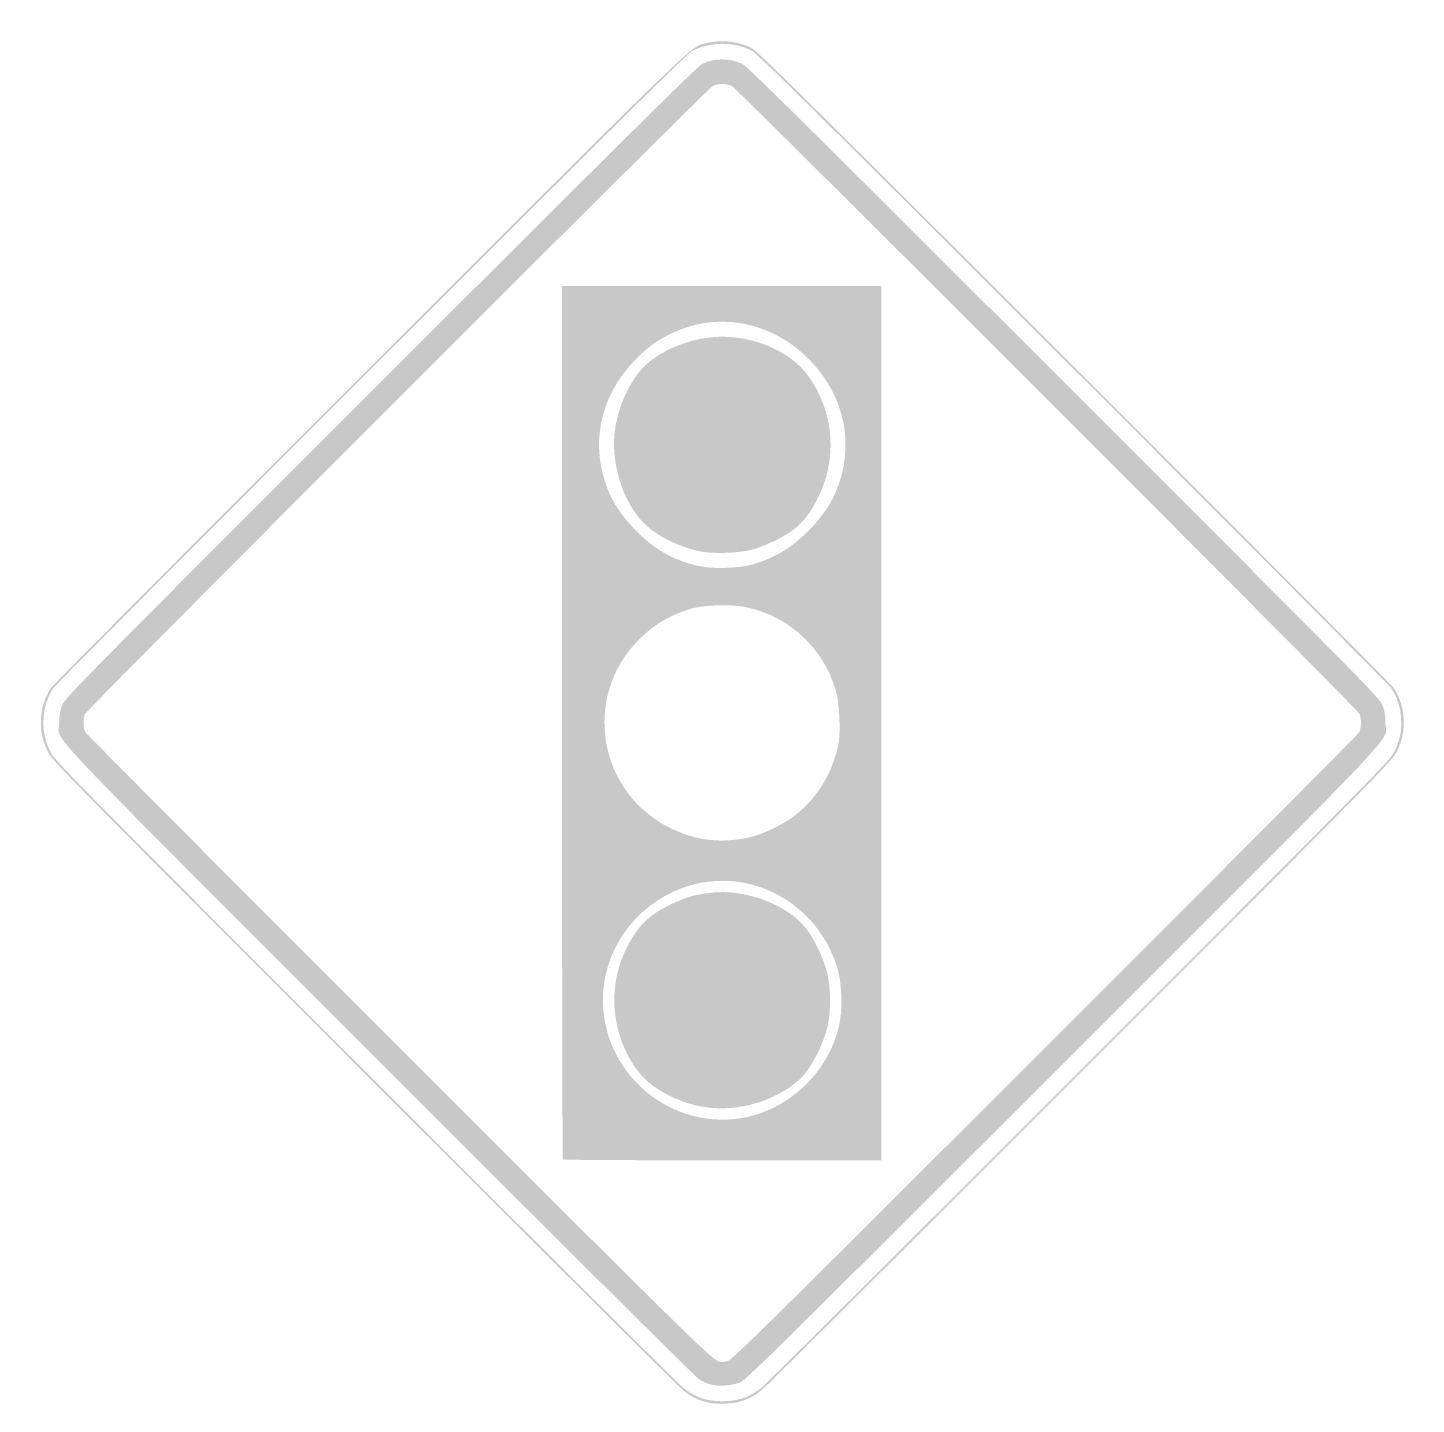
# Model space of a CAD drawing. Header units: inches. Extents: x -21.6 to 21.6, y -21.2 to 21.6.
import ezdxf

# ---------------------------------------------------------------- set-up
doc = ezdxf.new("R2010")
doc.units = ezdxf.units.IN
doc.header["$MEASUREMENT"] = 0

msp = doc.modelspace()

# ---------------------------------------------------------------- hatches: boundary and pattern name
h = msp.add_hatch(color=7)
edge = h.paths.add_edge_path()
edge.add_spline(control_points=[(-0.511, -21.157), (-0.791, -21.077), (-0.951, -20.995), (-1.201, -20.806), (-1.329, -20.708), (-5.802, -16.257), (-11.142, -10.913), (-20.492, -1.556), (-20.855, -1.188), (-20.989, -0.914), (-21.169, -0.548), (-21.228, -0.256), (-21.203, 0.137), (-21.18, 0.485), (-21.077, 0.8), (-20.9, 1.065), (-20.836, 1.16), (-16.36, 5.66), (-10.952, 11.065), (-0.384, 21.627), (-1.01, 21.025), (-0.462, 21.154), (-0.005, 21.262), (0.49, 21.204), (0.914, 20.994), (1.082, 20.91), (2.905, 19.108), (10.952, 11.065), (16.36, 5.66), (20.836, 1.16), (20.9, 1.065), (21.077, 0.8), (21.18, 0.485), (21.203, 0.137), (21.228, -0.256), (21.169, -0.548), (20.989, -0.914), (20.855, -1.188), (20.492, -1.556), (11.142, -10.913), (5.802, -16.257), (1.329, -20.708), (1.201, -20.806), (0.947, -20.998), (0.793, -21.075), (0.491, -21.158), (0.247, -21.225), (-0.275, -21.225), (-0.511, -21.157)], knot_values=[0, 0, 0, 0, 1, 1, 1, 2, 2, 2, 3, 3, 3, 4, 4, 4, 5, 5, 5, 6, 6, 6, 7, 7, 7, 8, 8, 8, 9, 9, 9, 10, 10, 10, 11, 11, 11, 12, 12, 12, 13, 13, 13, 14, 14, 14, 15, 15, 15, 16, 16, 16, 16], degree=3, periodic=0)
edge = h.paths.add_edge_path(flags=0)
edge.add_spline(control_points=[(0.491, -21.079), (0.793, -20.996), (0.947, -20.919), (1.201, -20.727), (1.329, -20.63), (5.785, -16.196), (11.103, -10.874), (20.415, -1.555), (20.776, -1.188), (20.911, -0.914), (21.09, -0.548), (21.15, -0.256), (21.124, 0.137), (21.101, 0.485), (20.999, 0.8), (20.821, 1.065), (20.758, 1.16), (16.299, 5.642), (10.913, 11.025), (2.898, 19.036), (1.082, 20.832), (0.914, 20.915), (0.345, 21.198), (-0.345, 21.198), (-0.914, 20.915), (-1.082, 20.832), (-2.898, 19.036), (-10.913, 11.025), (-16.299, 5.642), (-20.758, 1.16), (-20.821, 1.065), (-20.999, 0.8), (-21.101, 0.485), (-21.124, 0.137), (-21.15, -0.256), (-21.09, -0.548), (-20.911, -0.914), (-20.776, -1.188), (-20.415, -1.555), (-11.103, -10.874), (-5.785, -16.196), (-1.329, -20.63), (-1.201, -20.727), (-0.813, -21.021), (-0.5, -21.128), (-0.02, -21.132), (0.153, -21.133), (0.383, -21.109), (0.491, -21.079)], knot_values=[0, 0, 0, 0, 1, 1, 1, 2, 2, 2, 3, 3, 3, 4, 4, 4, 5, 5, 5, 6, 6, 6, 7, 7, 7, 8, 8, 8, 9, 9, 9, 10, 10, 10, 11, 11, 11, 12, 12, 12, 13, 13, 13, 14, 14, 14, 15, 15, 15, 16, 16, 16, 16], degree=3, periodic=0)
h = msp.add_hatch(color=7)
edge = h.paths.add_edge_path()
edge.add_spline(control_points=[(-0.356, -20.612), (-0.455, -20.584), (-0.614, -20.515), (-0.71, -20.458), (-0.811, -20.397), (-4.987, -16.247), (-10.67, -10.56), (-21.616, 0.396), (-20.64, -0.636), (-20.638, -0.02), (-20.638, 0.21), (-20.613, 0.358), (-20.548, 0.53), (-20.461, 0.759), (-20.157, 1.068), (-10.632, 10.592), (-2.986, 18.237), (-0.766, 20.436), (-0.626, 20.501), (-0.221, 20.69), (0.221, 20.69), (0.626, 20.501), (0.766, 20.436), (2.984, 18.239), (10.632, 10.592), (20.152, 1.072), (20.461, 0.759), (20.548, 0.53), (20.614, 0.356), (20.638, 0.211), (20.638, -0.025), (20.64, -0.651), (21.596, 0.359), (10.579, -10.65), (1.75, -19.472), (0.745, -20.464), (0.556, -20.542), (0.298, -20.649), (-0.114, -20.681), (-0.356, -20.612)], knot_values=[0, 0, 0, 0, 1, 1, 1, 2, 2, 2, 3, 3, 3, 4, 4, 4, 5, 5, 5, 6, 6, 6, 7, 7, 7, 8, 8, 8, 9, 9, 9, 10, 10, 10, 11, 11, 11, 12, 12, 12, 13, 13, 13, 13], degree=3, periodic=0)
edge = h.paths.add_edge_path(flags=0)
edge.add_spline(control_points=[(0.177, -19.874), (0.314, -19.838), (1.566, -18.6), (10.049, -10.122), (15.393, -4.782), (19.79, -0.365), (19.821, -0.306), (19.887, -0.182), (19.895, 0.105), (19.836, 0.263), (19.784, 0.404), (0.457, 19.739), (0.289, 19.819), (0.13, 19.894), (-0.13, 19.894), (-0.289, 19.819), (-0.464, 19.735), (-19.784, 0.403), (-19.839, 0.255), (-19.902, 0.089), (-19.895, -0.168), (-19.824, -0.3), (-19.792, -0.362), (-15.401, -4.775), (-10.067, -10.108), (-0.344, -19.828), (-0.265, -19.906), (-0.02, -19.915), (0.002, -19.916), (0.09, -19.897), (0.177, -19.874)], knot_values=[0, 0, 0, 0, 1, 1, 1, 2, 2, 2, 3, 3, 3, 4, 4, 4, 5, 5, 5, 6, 6, 6, 7, 7, 7, 8, 8, 8, 9, 9, 9, 10, 10, 10, 10], degree=3, periodic=0)
h = msp.add_hatch(color=7)
edge = h.paths.add_edge_path()
edge.add_spline(control_points=[(-4.963, -13.605), (-4.977, -13.591), (-4.989, -7.466), (-4.989, 0.007)], knot_values=[0, 0, 0, 0, 1, 1, 1, 1], degree=3, periodic=0)
edge.add_line((-4.989, 0.007), (-4.989, 13.592))
edge.add_line((-4.989, 13.592), (-0.02, 13.592))
edge.add_line((-0.02, 13.592), (4.95, 13.592))
edge.add_line((4.95, 13.592), (4.95, -0.02))
edge.add_line((4.95, -0.02), (4.95, -13.631))
edge.add_line((4.95, -13.631), (0.007, -13.631))
edge.add_spline(control_points=[(0.007, -13.631), (-2.712, -13.631), (-4.948, -13.62), (-4.963, -13.605)], knot_values=[0, 0, 0, 0, 1, 1, 1, 1], degree=3, periodic=0)
edge = h.paths.add_edge_path(flags=0)
edge.add_spline(control_points=[(0.498, -12.333), (2.004, -12.129), (3.303, -10.927), (3.638, -9.426), (3.735, -8.99), (3.727, -8.245), (3.619, -7.803), (3.459, -7.144), (3.104, -6.516), (2.615, -6.027), (1.508, -4.92), (-0.116, -4.62), (-1.517, -5.265), (-2.999, -5.946), (-3.877, -7.478), (-3.693, -9.061), (-3.454, -11.12), (-1.546, -12.61), (0.498, -12.333)], knot_values=[0, 0, 0, 0, 1, 1, 1, 2, 2, 2, 3, 3, 3, 4, 4, 4, 5, 5, 5, 6, 6, 6, 6], degree=3, periodic=0)
edge = h.paths.add_edge_path(flags=0)
edge.add_spline(control_points=[(0.864, -3.571), (1.298, -3.471), (1.918, -3.167), (2.285, -2.875), (2.982, -2.322), (3.446, -1.541), (3.617, -0.639), (3.686, -0.272), (3.643, 0.614), (3.539, 0.975), (3.153, 2.305), (2.114, 3.284), (0.773, 3.581), (0.296, 3.686), (-0.536, 3.666), (-0.975, 3.539), (-1.603, 3.356), (-2.133, 3.044), (-2.589, 2.589), (-4.378, 0.8), (-3.872, -2.197), (-1.596, -3.299), (-0.797, -3.686), (-0.008, -3.773), (0.864, -3.571)], knot_values=[0, 0, 0, 0, 1, 1, 1, 2, 2, 2, 3, 3, 3, 4, 4, 4, 5, 5, 5, 6, 6, 6, 7, 7, 7, 8, 8, 8, 8], degree=3, periodic=0)
edge = h.paths.add_edge_path(flags=0)
edge.add_spline(control_points=[(0.815, 4.889), (1.566, 5.072), (2.174, 5.434), (2.753, 6.041), (3.193, 6.501), (3.456, 6.921), (3.637, 7.454), (4.119, 8.866), (3.71, 10.378), (2.558, 11.442), (1.41, 12.501), (-0.168, 12.771), (-1.52, 12.139), (-1.932, 11.946), (-2.201, 11.767), (-2.535, 11.461), (-3.708, 10.388), (-4.123, 8.878), (-3.637, 7.454), (-3.457, 6.924), (-3.193, 6.501), (-2.759, 6.047), (-2.107, 5.364), (-1.481, 5.013), (-0.615, 4.848), (-0.271, 4.782), (0.465, 4.803), (0.815, 4.889)], knot_values=[0, 0, 0, 0, 1, 1, 1, 2, 2, 2, 3, 3, 3, 4, 4, 4, 5, 5, 5, 6, 6, 6, 7, 7, 7, 8, 8, 8, 9, 9, 9, 9], degree=3, periodic=0)
h = msp.add_hatch(color=7)
edge = h.paths.add_edge_path()
edge.add_spline(control_points=[(-0.654, 5.319), (-1.224, 5.428), (-1.825, 5.696), (-2.25, 6.031), (-3.049, 6.66), (-3.525, 8.073), (-3.325, 9.218), (-3.199, 9.938), (-2.836, 10.689), (-2.415, 11.098), (-1.954, 11.546), (-1.15, 11.899), (-0.393, 11.985), (0.382, 12.074), (1.215, 11.891), (1.893, 11.485), (2.308, 11.237), (2.569, 10.979), (2.819, 10.572), (3.488, 9.482), (3.55, 8.16), (2.987, 7.012), (2.751, 6.533), (2.511, 6.223), (2.189, 5.984), (1.874, 5.75), (1.31, 5.481), (0.917, 5.378), (0.518, 5.273), (-0.261, 5.244), (-0.654, 5.319)], knot_values=[0, 0, 0, 0, 1, 1, 1, 2, 2, 2, 3, 3, 3, 4, 4, 4, 5, 5, 5, 6, 6, 6, 7, 7, 7, 8, 8, 8, 9, 9, 9, 10, 10, 10, 10], degree=3, periodic=0)
h = msp.add_hatch(color=7)
edge = h.paths.add_edge_path()
edge.add_spline(control_points=[(-0.53, -11.977), (-1.074, -11.899), (-1.679, -11.653), (-2.145, -11.322), (-2.76, -10.885), (-3.23, -9.995), (-3.339, -9.061), (-3.421, -8.36), (-3.287, -7.618), (-2.964, -6.993), (-2.609, -6.306), (-2.294, -6), (-1.591, -5.659), (-1.139, -5.44), (-0.872, -5.363), (-0.364, -5.302), (0.715, -5.173), (2.045, -5.675), (2.618, -6.429), (2.87, -6.76), (3.166, -7.386), (3.265, -7.798), (3.373, -8.246), (3.382, -8.989), (3.284, -9.426), (3.139, -10.077), (2.708, -10.87), (2.334, -11.177), (1.549, -11.82), (0.47, -12.122), (-0.53, -11.977)], knot_values=[0, 0, 0, 0, 1, 1, 1, 2, 2, 2, 3, 3, 3, 4, 4, 4, 5, 5, 5, 6, 6, 6, 7, 7, 7, 8, 8, 8, 9, 9, 9, 10, 10, 10, 10], degree=3, periodic=0)

doc.saveas('drawing.dxf')
